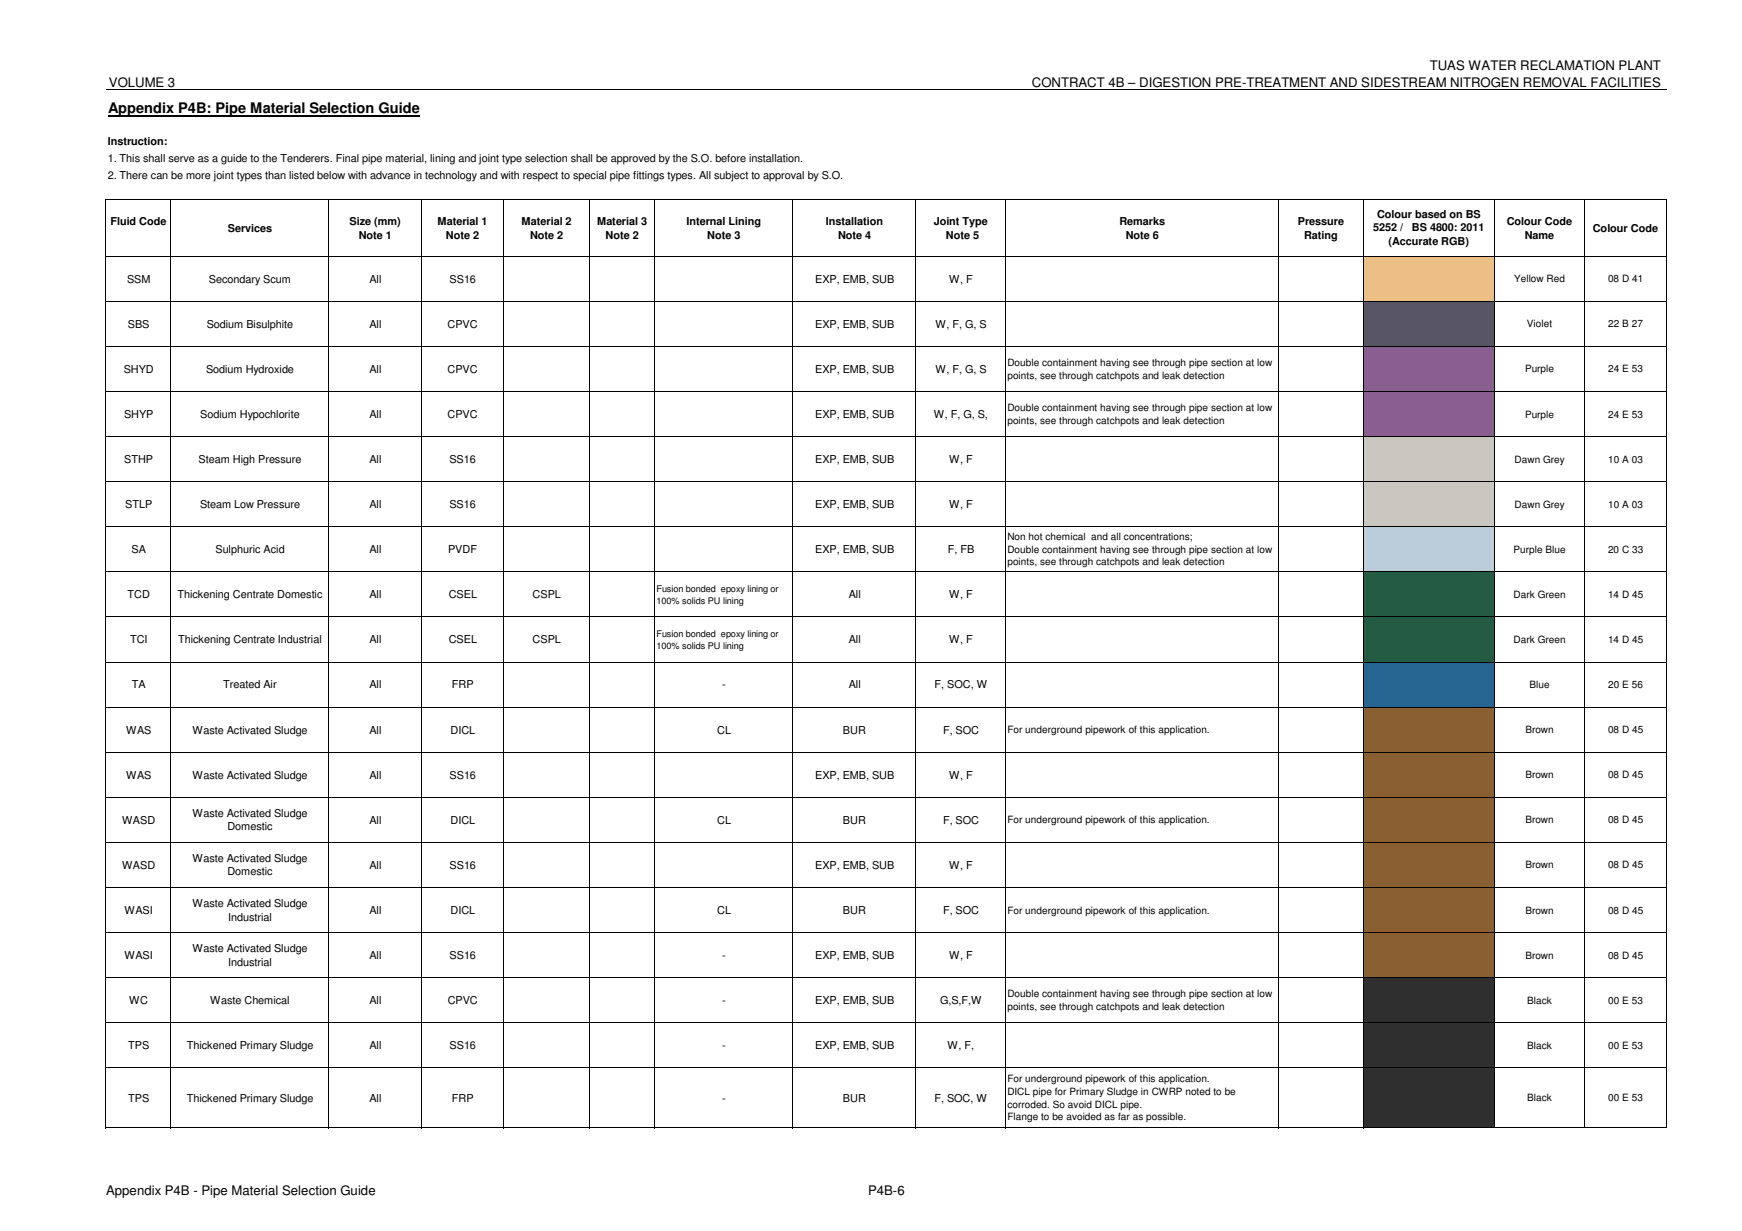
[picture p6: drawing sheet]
<svg xmlns="http://www.w3.org/2000/svg" width="420mm" height="297mm" viewBox="0 0 420 297" stroke-linecap="round" stroke-linejoin="round" font-family="sans-serif">
<defs><g id="words">
<text font-size="3.5" x="26.1" y="27.3">Appendix P4B: Pipe Material Selection Guide</text>
<g font-size="3.2">
<text x="344.9" y="16.8">TUAS WATER RECLAMATION PLANT .</text>
<text x="26.3" y="20.9">VOLUME 3</text>
<text x="248.9" y="20.9">CONTRACT 4B – DIGESTION PRE-TREATMENT AND SIDESTREAM NITROGEN REMOVAL FACILITIES .</text>
<text x="25.6" y="288.3">Appendix P4B - Pipe Material Selection Guide</text>
<text x="209.4" y="288.3">P4B-6</text>
</g>
<g font-size="2.6">
<text x="26" y="35.1">Instruction:</text>
<text x="26" y="39.2">1. This shall serve as a guide to the Tenderers. Final pipe material, lining and joint type selection shall be approved by the S.O. before installation.</text>
<text x="26" y="43.2">2. There can be more joint types than listed below with advance in technology and with respect to special pipe fittings types. All subject to approval by S.O.</text>
<text x="332.1" y="52.5">Colour based on BS</text>
<text x="26.6" y="54.3">Fluid Code</text>
<text x="55" y="56">Services</text>
<text x="84.3" y="54.3">Size (mm)</text>
<text x="86.5" y="57.6">Note 1</text>
<text x="105.5" y="54.3">Material 1</text>
<text x="107.6" y="57.6">Note 2</text>
<text x="125.8" y="54.3">Material 2</text>
<text x="127.8" y="57.6">Note 2</text>
<text x="144" y="54.3">Material 3</text>
<text x="146" y="57.6">Note 2</text>
<text x="165.6" y="54.3">Internal Lining</text>
<text x="170.6" y="57.6">Note 3</text>
<text x="199.2" y="54.3">Installation</text>
<text x="202.1" y="57.6">Note 4</text>
<text x="225.2" y="54.3">Joint Type</text>
<text x="228.1" y="57.6">Note 5</text>
<text x="270" y="54.3">Remarks</text>
<text x="271.5" y="57.6">Note 6</text>
<text x="313" y="54.3">Pressure</text>
<text x="314.5" y="57.6">Rating</text>
<text x="331.2" y="55.8">5252 /</text>
<text x="334.9" y="59.2">(Accurate RGB)</text>
<text x="340.6" y="55.8">BS 4800: 2011</text>
<text x="363.4" y="54.3">Colour Code</text>
<text x="367.7" y="57.6">Name</text>
<text x="384.2" y="56">Colour Code</text>
<text x="30.6" y="68.2">SSM</text>
<text x="50.4" y="68.2">Secondary Scum</text>
<text x="89.1" y="68.2">All</text>
<text x="108.4" y="68.2">SS16</text>
<text x="196.6" y="68.2">EXP, EMB, SUB</text>
<text x="229" y="68.2">W, F</text>
<text x="30.8" y="79.1">SBS</text>
<text x="49.9" y="79.1">Sodium Bisulphite</text>
<text x="89.1" y="79.1">All</text>
<text x="107.9" y="79.1">CPVC</text>
<text x="196.6" y="79.1">EXP, EMB, SUB</text>
<text x="225.7" y="79.1">W, F, G, S</text>
<text x="29.8" y="90">SHYD</text>
<text x="49.7" y="90">Sodium Hydroxide</text>
<text x="89.1" y="90">All</text>
<text x="107.9" y="90">CPVC</text>
<text x="196.6" y="90">EXP, EMB, SUB</text>
<text x="225.7" y="90">W, F, G, S</text>
<text x="29.9" y="100.8">SHYP</text>
<text x="48.3" y="100.8">Sodium Hypochlorite</text>
<text x="89.1" y="100.8">All</text>
<text x="107.9" y="100.8">CPVC</text>
<text x="196.6" y="100.8">EXP, EMB, SUB</text>
<text x="225.2" y="100.8">W, F, G, S,</text>
<text x="30" y="111.7">STHP</text>
<text x="47.9" y="111.7">Steam High Pressure</text>
<text x="89.1" y="111.7">All</text>
<text x="108.4" y="111.7">SS16</text>
<text x="196.6" y="111.7">EXP, EMB, SUB</text>
<text x="229" y="111.7">W, F</text>
<text x="30.2" y="122.6">STLP</text>
<text x="48.2" y="122.6">Steam Low Pressure</text>
<text x="89.1" y="122.6">All</text>
<text x="108.4" y="122.6">SS16</text>
<text x="196.6" y="122.6">EXP, EMB, SUB</text>
<text x="229" y="122.6">W, F</text>
<text x="31.7" y="133.5">SA</text>
<text x="52" y="133.5">Sulphuric Acid</text>
<text x="89.1" y="133.5">All</text>
<text x="108.1" y="133.5">PVDF</text>
<text x="196.6" y="133.5">EXP, EMB, SUB</text>
<text x="228.6" y="133.5">F, FB</text>
<text x="30.8" y="144.4">TCD</text>
<text x="42.8" y="144.4">Thickening Centrate Domestic</text>
<text x="89.1" y="144.4">All</text>
<text x="108.2" y="144.4">CSEL</text>
<text x="128.5" y="144.4">CSPL</text>
<text x="204.7" y="144.4">All</text>
<text x="229" y="144.4">W, F</text>
<text x="31.4" y="155.2">TCI</text>
<text x="43" y="155.2">Thickening Centrate Industrial</text>
<text x="89.1" y="155.2">All</text>
<text x="108.2" y="155.2">CSEL</text>
<text x="128.5" y="155.2">CSPL</text>
<text x="204.7" y="155.2">All</text>
<text x="229" y="155.2">W, F</text>
<text x="31.8" y="166.1">TA</text>
<text x="53.8" y="166.1">Treated Air</text>
<text x="89.1" y="166.1">All</text>
<text x="109" y="166.1">FRP</text>
<text x="174.2" y="166.1">-</text>
<text x="204.7" y="166.1">All</text>
<text x="225.4" y="166.1">F, SOC, W</text>
<text x="30.4" y="177">WAS</text>
<text x="46.4" y="177">Waste Activated Sludge</text>
<text x="89.1" y="177">All</text>
<text x="108.7" y="177">DICL</text>
<text x="173" y="177">CL</text>
<text x="203.3" y="177">BUR</text>
<text x="227.4" y="177">F, SOC</text>
<text x="30.4" y="187.9">WAS</text>
<text x="46.4" y="187.9">Waste Activated Sludge</text>
<text x="89.1" y="187.9">All</text>
<text x="108.4" y="187.9">SS16</text>
<text x="196.6" y="187.9">EXP, EMB, SUB</text>
<text x="229" y="187.9">W, F</text>
<text x="46.4" y="197.1">Waste Activated Sludge</text>
<text x="29.5" y="198.8">WASD</text>
<text x="54.9" y="200.4">Domestic</text>
<text x="89.1" y="198.8">All</text>
<text x="108.7" y="198.8">DICL</text>
<text x="173" y="198.8">CL</text>
<text x="203.3" y="198.8">BUR</text>
<text x="227.4" y="198.8">F, SOC</text>
<text x="29.5" y="209.6">WASD</text>
<text x="46.4" y="208">Waste Activated Sludge</text>
<text x="89.1" y="209.6">All</text>
<text x="108.4" y="209.6">SS16</text>
<text x="196.6" y="209.6">EXP, EMB, SUB</text>
<text x="229" y="209.6">W, F</text>
<text x="54.9" y="211.2">Domestic</text>
<text x="30" y="220.5">WASI</text>
<text x="46.4" y="218.9">Waste Activated Sludge</text>
<text x="89.1" y="220.5">All</text>
<text x="108.7" y="220.5">DICL</text>
<text x="173" y="220.5">CL</text>
<text x="203.3" y="220.5">BUR</text>
<text x="227.4" y="220.5">F, SOC</text>
<text x="55" y="222.1">Industrial</text>
<text x="30" y="231.4">WASI</text>
<text x="46.4" y="229.8">Waste Activated Sludge</text>
<text x="55" y="233">Industrial</text>
<text x="89.1" y="231.4">All</text>
<text x="108.4" y="231.4">SS16</text>
<text x="174.2" y="231.4">-</text>
<text x="196.6" y="231.4">EXP, EMB, SUB</text>
<text x="229" y="231.4">W, F</text>
<text x="31.2" y="242.3">WC</text>
<text x="50.7" y="242.3">Waste Chemical</text>
<text x="89.1" y="242.3">All</text>
<text x="108" y="242.3">CPVC</text>
<text x="174.2" y="242.3">-</text>
<text x="196.6" y="242.3">EXP, EMB, SUB</text>
<text x="226.7" y="242.3">G,S,F,W</text>
<text x="30.9" y="253.2">TPS</text>
<text x="45" y="253.2">Thickened Primary Sludge</text>
<text x="89.1" y="253.2">All</text>
<text x="108.4" y="253.2">SS16</text>
<text x="174.2" y="253.2">-</text>
<text x="196.6" y="253.2">EXP, EMB, SUB</text>
<text x="228.5" y="253.2">W, F,</text>
<text x="30.9" y="265.9">TPS</text>
<text x="45" y="265.9">Thickened Primary Sludge</text>
<text x="89.1" y="265.9">All</text>
<text x="109" y="265.9">FRP</text>
<text x="174.2" y="265.9">-</text>
<text x="203.3" y="265.9">BUR</text>
<text x="225.4" y="265.9">F, SOC, W</text>
</g>
<g font-size="2.4">
<text x="365.2" y="68.1">Yellow Red</text>
<text x="387.8" y="68.1">08 D 41</text>
<text x="368.3" y="79">Violet</text>
<text x="387.9" y="79">22 B 27</text>
<text x="243" y="88.3">Double containment having see through pipe section at low</text>
<text x="367.8" y="89.9">Purple</text>
<text x="387.9" y="89.9">24 E 53</text>
<text x="243" y="91.4">points, see through catchpots and leak detection</text>
<text x="243" y="99.2">Double containment having see through pipe section at low</text>
<text x="367.8" y="100.8">Purple</text>
<text x="387.9" y="100.8">24 E 53</text>
<text x="243" y="102.3">points, see through catchpots and leak detection</text>
<text x="365.3" y="111.6">Dawn Grey</text>
<text x="387.9" y="111.6">10 A 03</text>
<text x="365.3" y="122.5">Dawn Grey</text>
<text x="387.9" y="122.5">10 A 03</text>
<text x="243" y="130.3">Non hot chemical and all concentrations;</text>
<text x="243" y="133.4">Double containment having see through pipe section at low</text>
<text x="243" y="136.4">points, see through catchpots and leak detection</text>
<text x="365.1" y="133.4">Purple Blue</text>
<text x="387.8" y="133.4">20 C 33</text>
<text x="365.1" y="144.3">Dark Green</text>
<text x="387.8" y="144.3">14 D 45</text>
<text x="365.1" y="155.2">Dark Green</text>
<text x="387.8" y="155.2">14 D 45</text>
<text x="368.9" y="166">Blue</text>
<text x="387.9" y="166">20 E 56</text>
<text x="243" y="176.9">For underground pipework of this application.</text>
<text x="367.9" y="176.9">Brown</text>
<text x="387.8" y="176.9">08 D 45</text>
<text x="367.9" y="187.8">Brown</text>
<text x="387.8" y="187.8">08 D 45</text>
<text x="243" y="198.7">For underground pipework of this application.</text>
<text x="367.9" y="198.7">Brown</text>
<text x="387.8" y="198.7">08 D 45</text>
<text x="367.9" y="209.5">Brown</text>
<text x="387.8" y="209.5">08 D 45</text>
<text x="243" y="220.4">For underground pipework of this application.</text>
<text x="367.9" y="220.4">Brown</text>
<text x="387.8" y="220.4">08 D 45</text>
<text x="367.9" y="231.3">Brown</text>
<text x="387.8" y="231.3">08 D 45</text>
<text x="243" y="240.7">Double containment having see through pipe section at low</text>
<text x="243" y="243.7">points, see through catchpots and leak detection</text>
<text x="368.3" y="242.2">Black</text>
<text x="387.9" y="242.2">00 E 53</text>
<text x="368.3" y="253.1">Black</text>
<text x="387.9" y="253.1">00 E 53</text>
<text x="243" y="261.2">For underground pipework of this application.</text>
<text x="243" y="264.2">DICL pipe for Primary Sludge in CWRP noted to be</text>
<text x="243" y="267.3">corroded. So avoid DICL pipe.</text>
<text x="368.3" y="265.8">Black</text>
<text x="387.9" y="265.8">00 E 53</text>
<text x="243" y="270.3">Flange to be avoided as far as possible.</text>
</g>
<g font-size="2.2">
<text x="158.3" y="142.8">Fusion bonded epoxy lining or</text>
<text x="158.3" y="145.6">100% solids PU lining</text>
<text x="158.3" y="153.7">Fusion bonded epoxy lining or</text>
<text x="158.3" y="156.5">100% solids PU lining</text>
</g>
</g></defs>
<path d="M26.1 27.9h75.1" fill="none" stroke="#000" stroke-width=".38"/>
<g fill="none" stroke="#000" stroke-width=".24">
<path d="M25.5 21.7h376.4M25.5 48.1v13.7M25.6 48.2h376.4M41.2 48.3v13.5M79.3 48.3v13.5M101.6 48.3v13.5M121.5 48.3v13.5M142.1 48.3v13.5M157.9 48.3v13.5M191.2 48.3v13.5M220.9 48.3v13.5M242.5 48.3v13.5"/>
<path d="M308.4 48.3v13.5M328.8 48.3v13.6M360.4 48.3v13.6M382.1 48.3v13.5M401.9 48.3v13.5M328.9 61.8h31.6"/>
</g>
<g fill="#fff">
<path d="M25.6 61.9h15.7v10.8h-15.7z"/>
<path d="M41.2 61.9h38.1v10.8h-38.1z"/>
<path d="M79.3 61.9h249.5v10.8h-249.5z"/>
</g>
<path d="M328.7 61.9h31.8v10.8h-31.8z" fill="#ebbf85"/>
<g fill="#fff">
<path d="M360.4 61.9h21.7v10.8h-21.7z"/>
<path d="M382 61.9h19.9v10.8h-19.9z"/>
<path d="M25.6 72.7h15.7v10.9h-15.7z"/>
<path d="M41.2 72.7h38.1v10.9h-38.1z"/>
<path d="M79.3 72.7h249.5v10.9h-249.5z"/>
</g>
<path d="M328.7 72.7h31.8v10.9h-31.8z" fill="#585565"/>
<g fill="#fff">
<path d="M360.4 72.7h21.7v10.9h-21.7z"/>
<path d="M382 72.7h19.9v10.9h-19.9z"/>
<path d="M25.6 83.6h15.7v21.8h-15.7z"/>
<path d="M41.2 83.6h38.1v21.8h-38.1z"/>
<path d="M79.3 83.6h249.5v21.8h-249.5z"/>
</g>
<path d="M328.7 83.6h31.8v21.8h-31.8z" fill="#895f8f"/>
<g fill="#fff">
<path d="M360.4 83.6h21.7v21.8h-21.7z"/>
<path d="M382 83.6h19.9v21.8h-19.9z"/>
<path d="M25.6 105.3h15.7v21.8h-15.7z"/>
<path d="M41.2 105.3h38.1v21.8h-38.1z"/>
<path d="M79.3 105.3h249.5v21.8h-249.5z"/>
</g>
<path d="M328.7 105.3h31.8v21.8h-31.8z" fill="#c9c7bf"/>
<g fill="#fff">
<path d="M360.4 105.3h21.7v21.8h-21.7z"/>
<path d="M382 105.3h19.9v21.8h-19.9z"/>
<path d="M25.6 127.1h15.7v10.9h-15.7z"/>
<path d="M41.2 127.1h38.1v10.9h-38.1z"/>
<path d="M79.3 127.1h249.5v10.9h-249.5z"/>
</g>
<path d="M328.7 127.1h31.8v10.9h-31.8z" fill="#bbcddb"/>
<g fill="#fff">
<path d="M360.4 127.1h21.7v10.9h-21.7z"/>
<path d="M382 127.1h19.9v10.9h-19.9z"/>
<path d="M25.6 138h15.7v21.8h-15.7z"/>
<path d="M41.2 138h38.1v21.8h-38.1z"/>
<path d="M79.3 138h249.5v21.8h-249.5z"/>
</g>
<path d="M328.7 138h31.8v21.8h-31.8z" fill="#235c43"/>
<g fill="#fff">
<path d="M360.4 138h21.7v21.8h-21.7z"/>
<path d="M382 138h19.9v21.8h-19.9z"/>
<path d="M25.6 159.7h15.7v10.9h-15.7z"/>
<path d="M41.2 159.7h38.1v10.9h-38.1z"/>
<path d="M79.3 159.7h249.5v10.9h-249.5z"/>
</g>
<path d="M328.7 159.7h31.8v10.9h-31.8z" fill="#266492"/>
<g fill="#fff">
<path d="M360.4 159.7h21.7v10.9h-21.7z"/>
<path d="M382 159.7h19.9v10.9h-19.9z"/>
<path d="M25.6 170.6h15.7v65.3h-15.7z"/>
<path d="M41.2 170.6h38.1v65.3h-38.1z"/>
<path d="M79.3 170.6h249.5v65.3h-249.5z"/>
</g>
<path d="M328.7 170.6h31.8v65.3h-31.8z" fill="#8a6032"/>
<g fill="#fff">
<path d="M360.4 170.6h21.7v65.3h-21.7z"/>
<path d="M382 170.6h19.9v65.3h-19.9z"/>
<path d="M25.6 235.9h15.7v36.3h-15.7z"/>
<path d="M41.2 235.9h38.1v36.3h-38.1z"/>
<path d="M79.3 235.9h249.5v36.3h-249.5z"/>
</g>
<path d="M328.7 235.9h31.8v36.3h-31.8z" fill="#2f2f30"/>
<g fill="#fff">
<path d="M360.4 235.9h21.7v36.3h-21.7z"/>
<path d="M382 235.9h19.9v36.3h-19.9z"/>
</g>
<g fill="none" stroke="#000" stroke-width=".24">
<path d="M25.5 61.7v210.6M25.6 61.8h376.2M25.6 72.7h376.2M41.2 61.9v210.4M79.3 61.9v210.4M101.6 61.9v210.4M121.5 61.9v210.4M142.1 61.9v210.4M157.9 61.9v210.4M191.2 61.9v210.4M220.9 61.9v210.4M242.5 61.9v210.4"/>
<path d="M308.4 61.9v210.4M328.8 61.9v210.4M360.4 61.9v10.7M360.4 72.8v10.7M382.1 61.9v10.7M382.1 72.8v10.7M401.9 61.7v210.4M25.6 83.6h376.2M25.6 94.5h376.2M360.4 83.7v10.7M360.4 94.6v10.6M382.1 83.7v10.7"/>
<path d="M382.1 94.6v10.6M25.6 105.3h376.2M25.6 116.2h376.2M360.4 105.5v10.6M360.4 116.3v10.7M382.1 105.5v10.6M382.1 116.3v10.7M25.6 127.1h376.2M25.6 138h376.2M360.4 127.2v10.7M360.4 138.1v10.7M382.1 127.2v10.7"/>
<path d="M382.1 138.1v10.7M25.6 148.9h376.2M25.6 159.7h376.2M360.4 149v10.6M360.4 159.9v10.6M382.1 149v10.6M382.1 159.9v10.6M25.6 170.6h376.2M360.4 170.7v10.7M382.1 170.7v10.7M25.6 181.5h376.2M25.6 192.4h376.2"/>
<path d="M360.4 181.6v10.7M360.4 192.5v10.7M382.1 181.6v10.7M382.1 192.5v10.7M25.6 203.3h376.2M25.6 214.1h376.2M360.4 203.4v10.6M360.4 214.2v10.7M382.1 203.4v10.6M382.1 214.2v10.7M25.6 225h376.2M25.6 235.9h376.2"/>
<path d="M360.4 225.1v10.7M360.4 236v10.7M382.1 225.1v10.7M382.1 236v10.7M25.6 246.8h376.2M25.6 257.7h376.2M360.4 246.9v10.7M360.4 257.8v14.3M382.1 246.9v10.7M382.1 257.8v14.3M25.6 272.2h376.4"/>
</g>
<use href="#words"/>
</svg>
